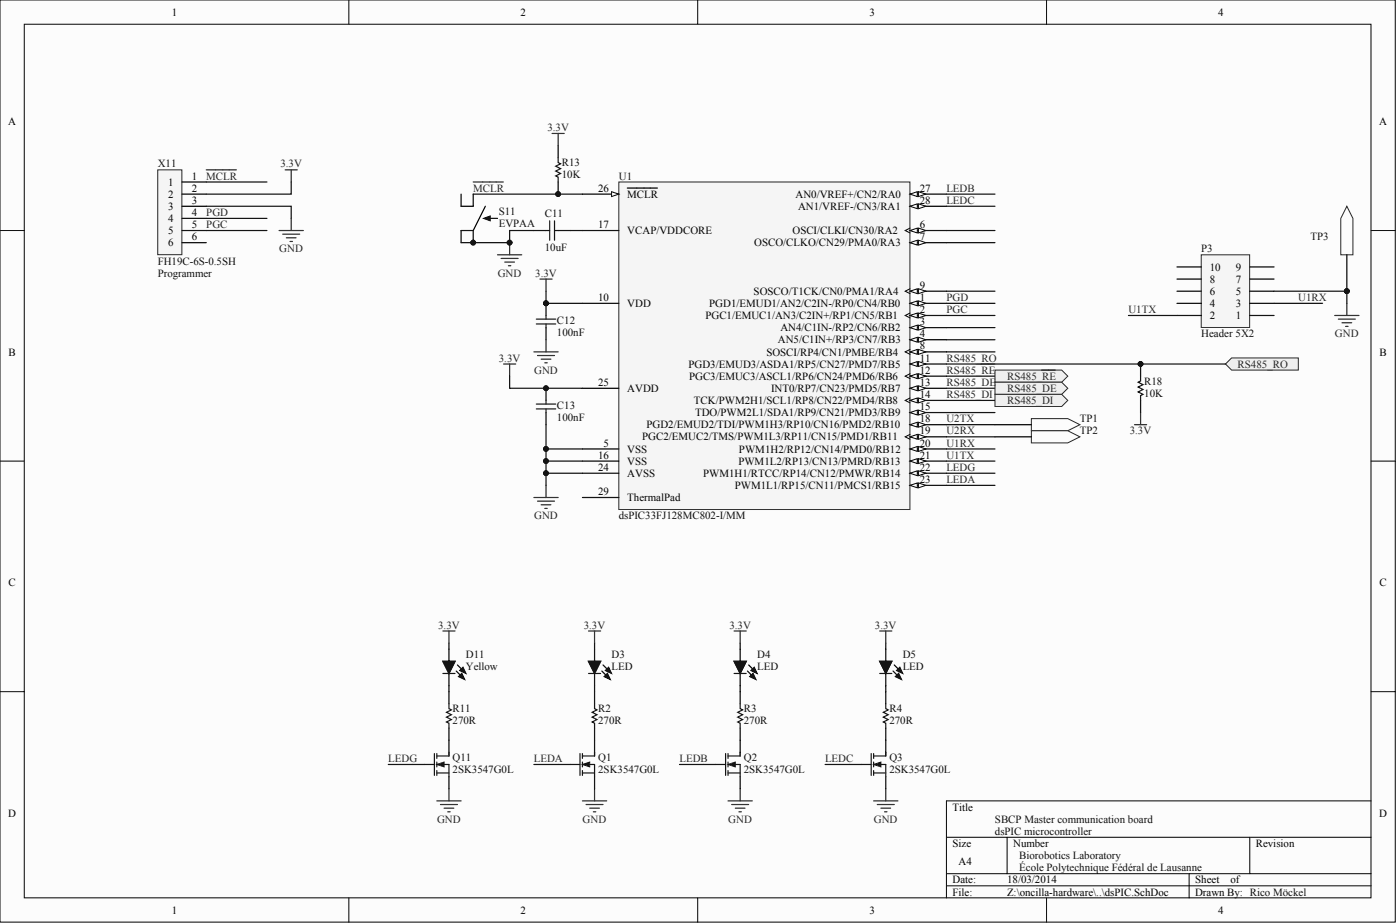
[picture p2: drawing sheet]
<svg xmlns="http://www.w3.org/2000/svg" width="487mm" height="321mm" viewBox="0 0 487 321" stroke-linecap="round" stroke-linejoin="round" font-family="sans-serif">
<defs><g id="words">
<g font-size="3.8">
<text x="59.7" y="5.5">1</text>
<text x="181" y="5.5">2</text>
<text x="302.3" y="5.5">3</text>
<text x="423.6" y="5.5">4</text>
<text x="2.8" y="43.4">A</text>
<text x="479.6" y="43.4">A</text>
<text x="58.4" y="64.5">1</text>
<text x="66.7" y="62.4">1</text>
<text x="58.4" y="68.7">2</text>
<text x="66.7" y="66.6">2</text>
<text x="66.7" y="70.8">3</text>
<text x="208" y="66.6">26</text>
<text x="218.1" y="68.7">MCLR</text>
<text x="276.6" y="68.7">AN0/VREF+/CN2/RA0</text>
<text x="319.8" y="66.6">27</text>
<text x="319.8" y="70.8">28</text>
<text x="58.4" y="72.9">3</text>
<text x="58.4" y="77.1">4</text>
<text x="66.7" y="75">4</text>
<text x="277.5" y="72.9">AN1/VREF-/CN3/RA1</text>
<text x="58.4" y="81.4">5</text>
<text x="66.7" y="79.3">5</text>
<text x="66.7" y="83.5">6</text>
<text x="208" y="79.3">17</text>
<text x="218.1" y="81.4">VCAP/VDDCORE</text>
<text x="275.6" y="81.4">OSCI/CLKI/CN30/RA2</text>
<text x="319.8" y="79.3">6</text>
<text x="319.8" y="83.5">7</text>
<text x="58.4" y="85.6">6</text>
<text x="262.3" y="85.6">OSCO/CLKO/CN29/PMA0/RA3</text>
<text x="420.7" y="94">10</text>
<text x="429.7" y="94">9</text>
<text x="319.8" y="100.3">9</text>
<text x="420.7" y="98.2">8</text>
<text x="429.7" y="98.2">7</text>
<text x="208" y="104.5">10</text>
<text x="218.1" y="106.7">VDD</text>
<text x="246.6" y="106.7">PGD1/EMUD1/AN2/C2IN-/RP0/CN4/RB0</text>
<text x="262.1" y="102.4">SOSCO/T1CK/CN0/PMA1/RA4</text>
<text x="319.8" y="104.5">1</text>
<text x="420.7" y="106.7">4</text>
<text x="420.7" y="102.4">6</text>
<text x="429.7" y="106.7">3</text>
<text x="429.7" y="102.4">5</text>
<text x="245.3" y="110.9">PGC1/EMUC1/AN3/C2IN+/RP1/CN5/RB1</text>
<text x="319.8" y="108.8">2</text>
<text x="319.8" y="113">3</text>
<text x="420.7" y="110.9">2</text>
<text x="429.7" y="110.9">1</text>
<text x="270.5" y="119.3">AN5/C1IN+/RP3/CN7/RB3</text>
<text x="271.4" y="115.1">AN4/C1IN-/RP2/CN6/RB2</text>
<text x="319.8" y="117.2">4</text>
<text x="3" y="123.5">B</text>
<text x="266.5" y="123.5">SOSCI/RP4/CN1/PMBE/RB4</text>
<text x="319.8" y="121.4">8</text>
<text x="319.8" y="125.6">11</text>
<text x="479.7" y="123.5">B</text>
<text x="239.4" y="127.7">PGD3/EMUD3/ASDA1/RP5/CN27/PMD7/RB5</text>
<text x="239.6" y="132">PGC3/EMUC3/ASCL1/RP6/CN24/PMD6/RB6</text>
<text x="319.8" y="129.8">12</text>
<text x="208" y="134.1">25</text>
<text x="218.1" y="136.2">AVDD</text>
<text x="268.2" y="136.2">INT0/RP7/CN23/PMD5/RB7</text>
<text x="319.8" y="134.1">13</text>
<text x="241.3" y="140.4">TCK/PWM2H1/SCL1/RP8/CN22/PMD4/RB8</text>
<text x="319.8" y="138.3">14</text>
<text x="319.8" y="142.5">15</text>
<text x="224.8" y="148.8">PGD2/EMUD2/TDI/PWM1H3/RP10/CN16/PMD2/RB10</text>
<text x="241.7" y="144.6">TDO/PWM2L1/SDA1/RP9/CN21/PMD3/RB9</text>
<text x="319.8" y="146.7">18</text>
<text x="209.9" y="155.1">5</text>
<text x="223.3" y="153">PGC2/EMUC2/TMS/PWM1L3/RP11/CN15/PMD1/RB11</text>
<text x="319.8" y="150.9">19</text>
<text x="319.8" y="155.1">20</text>
<text x="208" y="159.4">16</text>
<text x="218.1" y="157.3">VSS</text>
<text x="218.1" y="161.5">VSS</text>
<text x="256.7" y="161.5">PWM1L2/RP13/CN13/PMRD/RB13</text>
<text x="257" y="157.3">PWM1H2/RP12/CN14/PMD0/RB12</text>
<text x="319.8" y="159.4">21</text>
<text x="208" y="163.6">24</text>
<text x="218.1" y="165.7">AVSS</text>
<text x="244.5" y="165.7">PWM1H1/RTCC/RP14/CN12/PMWR/RB14</text>
<text x="319.8" y="163.6">22</text>
<text x="319.8" y="167.8">23</text>
<text x="208" y="172">29</text>
<text x="255.5" y="169.9">PWM1L1/RP15/CN11/PMCS1/RB15</text>
<text x="218.1" y="174.1">ThermalPad</text>
<text x="3" y="203.6">C</text>
<text x="479.7" y="203.6">C</text>
<text x="331.2" y="281.6">Title</text>
<text x="2.8" y="283.7">D</text>
<text x="479.6" y="283.7">D</text>
<text x="331.2" y="294.3">Size</text>
<text x="352.3" y="294.3">Number</text>
<text x="436.7" y="294.3">Revision</text>
<text x="333.3" y="300.6">A4</text>
<text x="331.2" y="306.9">Date:</text>
<text x="331.2" y="311.1">File:</text>
<text x="350.2" y="306.9">18/03/2014</text>
<text x="350.2" y="311.1">Z:\oncilla-hardware\..\dsPIC.SchDoc</text>
<text x="415.6" y="306.9">Sheet</text>
<text x="415.6" y="311.1">Drawn By: Rico Möckel</text>
<text x="427.9" y="306.9">of</text>
<text x="59.7" y="317.5">1</text>
<text x="181" y="317.5">2</text>
<text x="302.3" y="317.5">3</text>
<text x="423.6" y="317.5">4</text>
</g>
<g font-size="3.8" fill="#262626">
<text x="190.3" y="45.5">3.3V</text>
<text x="97.5" y="58.2">3.3V</text>
<text x="71.7" y="62.4">MCLR</text>
<text x="164.6" y="66.6">MCLR</text>
<text x="329.1" y="66.6">LEDB</text>
<text x="329.1" y="70.8">LEDC</text>
<text x="71.7" y="75">PGD</text>
<text x="71.7" y="79.3">PGC</text>
<text x="97.1" y="87.7">GND</text>
<text x="173.1" y="96.1">GND</text>
<text x="186.1" y="96.1">3.3V</text>
<text x="329.1" y="104.5">PGD</text>
<text x="451.5" y="104.5">U1RX</text>
<text x="329.1" y="108.8">PGC</text>
<text x="392.4" y="108.8">U1TX</text>
<text x="464.2" y="117.2">GND</text>
<text x="173.5" y="125.6">3.3V</text>
<text x="329.1" y="125.6">RS485_RO</text>
<text x="185.7" y="129.8">GND</text>
<text x="329.1" y="129.8">RS485_RE</text>
<text x="350.2" y="132">RS485_RE</text>
<text x="430.4" y="127.7">RS485_RO</text>
<text x="329.1" y="134.1">RS485_DE</text>
<text x="350.2" y="136.2">RS485_DE</text>
<text x="329.1" y="138.3">RS485_DI</text>
<text x="350.2" y="140.4">RS485_DI</text>
<text x="329.1" y="146.7">U2TX</text>
<text x="329.1" y="155.1">U1RX</text>
<text x="329.1" y="150.9">U2RX</text>
<text x="392.9" y="150.9">3.3V</text>
<text x="329.1" y="159.4">U1TX</text>
<text x="329.1" y="163.6">LEDG</text>
<text x="329.1" y="167.8">LEDA</text>
<text x="185.7" y="180.4">GND</text>
<text x="152.4" y="218.4">3.3V</text>
<text x="203" y="218.4">3.3V</text>
<text x="253.6" y="218.4">3.3V</text>
<text x="304.3" y="218.4">3.3V</text>
<text x="135" y="264.8">LEDG</text>
<text x="185.7" y="264.8">LEDA</text>
<text x="236.3" y="264.8">LEDB</text>
<text x="286.9" y="264.8">LEDC</text>
<text x="152" y="285.8">GND</text>
<text x="202.6" y="285.8">GND</text>
<text x="253.2" y="285.8">GND</text>
<text x="303.9" y="285.8">GND</text>
</g>
<g font-size="3.8" fill="#0e0e0e">
<text x="54.9" y="58.2">X11</text>
<text x="195.4" y="57.7">R13</text>
<text x="195.4" y="62">10K</text>
<text x="215.2" y="62.4">U1</text>
<text x="173.4" y="74.6">S11</text>
<text x="189.4" y="75.5">C11</text>
<text x="173.4" y="78.8">EVPAA</text>
<text x="455.7" y="83.5">TP3</text>
<text x="189.4" y="87.3">10uF</text>
<text x="417.7" y="87.7">P3</text>
<text x="54.9" y="91.9">FH19C-6S-0.5SH</text>
<text x="54.9" y="96.1">Programmer</text>
<text x="193.7" y="112.6">C12</text>
<text x="193.7" y="116.8">100nF</text>
<text x="417.7" y="117.2">Header 5X2</text>
<text x="397.9" y="133.6">R18</text>
<text x="397.9" y="137.9">10K</text>
<text x="193.7" y="142.1">C13</text>
<text x="193.7" y="146.3">100nF</text>
<text x="375.5" y="146.7">TP1</text>
<text x="375.5" y="150.9">TP2</text>
<text x="215.2" y="180.4">dsPIC33FJ128MC802-I/MM</text>
<text x="162" y="232.7">Yellow</text>
<text x="162" y="228.5">D11</text>
<text x="212.7" y="232.7">LED</text>
<text x="212.7" y="228.5">D3</text>
<text x="263.3" y="232.7">LED</text>
<text x="263.3" y="228.5">D4</text>
<text x="313.9" y="232.7">LED</text>
<text x="313.9" y="228.5">D5</text>
<text x="157.4" y="251.7">270R</text>
<text x="157.4" y="247.5">R11</text>
<text x="208" y="251.7">270R</text>
<text x="208" y="247.5">R2</text>
<text x="258.6" y="251.7">270R</text>
<text x="258.6" y="247.5">R3</text>
<text x="309.3" y="251.7">270R</text>
<text x="309.3" y="247.5">R4</text>
<text x="157.4" y="264.3">Q11</text>
<text x="157.4" y="268.6">2SK3547G0L</text>
<text x="208" y="264.3">Q1</text>
<text x="208" y="268.6">2SK3547G0L</text>
<text x="258.6" y="264.3">Q2</text>
<text x="258.6" y="268.6">2SK3547G0L</text>
<text x="309.3" y="264.3">Q3</text>
<text x="309.3" y="268.6">2SK3547G0L</text>
<text x="346" y="285.8">SBCP Master communication board</text>
<text x="346" y="290.1">dsPIC microcontroller</text>
<text x="354.4" y="298.5">Biorobotics Laboratory</text>
<text x="354.4" y="302.7">École Polytechnique Fédéral de Lausanne</text>
</g>
</g></defs>
<g fill="#fcfcfc" stroke="#000" stroke-width=".35">
<path d="M0 0h485.2v320.4h-485.2z"/>
<path d="M8.4 8.4h468.3v303.5h-468.3z"/>
</g>
<g fill="none" stroke="#000" stroke-width=".35">
<path d="M121.3 0v8.4M242.6 0v8.4M363.9 0v8.4M0 80.1h8.4M476.8 80.1h8.4M0 160.2h8.4M476.8 160.2h8.4M0 240.3h8.4M476.8 240.3h8.4M476.8 278.3h-147.7v33.7M329.1 290.9h147.7M350.2 290.9v12.7"/>
<path d="M434.6 290.9v12.7M121.3 312v8.4M242.6 312v8.4M329.1 303.6h147.7M329.1 307.8h147.7M363.9 312v8.4M413.5 303.6v8.4"/>
</g>
<g fill="none" stroke="#000" stroke-width=".42">
<path d="M194.1 50.6v4.2M160.3 67.4v4.3h4.3v-4.3M168.8 71.7l-4.2 8.4M168.8 75.9h4.2M194.1 63.2v4.2M164.6 80.1h-4.3v4.2M164.6 80.1v4.2M185.7 80.1h4.2M194.1 80.1h4.2M189.9 105.4v4.2M189.9 113.8v4.2M189.9 134.9v4.2"/>
<path d="M189.9 143.3v4.3"/>
</g>
<g fill="#0e0e0e" stroke="#0e0e0e" stroke-width=".35">
<circle cx="194.1" cy="67.4" r=".82"/>
<circle cx="189.9" cy="134.9" r=".82"/>
<circle cx="177.2" cy="84.3" r=".82"/>
<circle cx="189.9" cy="105.4" r=".82"/>
<circle cx="189.9" cy="156" r=".82"/>
<circle cx="189.9" cy="160.2" r=".82"/>
<circle cx="189.9" cy="164.4" r=".82"/>
<circle cx="164.5" cy="84.3" r=".82"/>
</g>
<g fill="none" stroke="#1c1c1c" stroke-width=".42">
<path d="M194.1 54.8v1.7l.8 .4-1.7 .8 1.7 .9-1.7 .8 1.7 .9-1.7 .8 .9 .4v1.7M191.1 76.7v6.8M192.8 76.7v6.8M189.9 80.1h1.2M192.8 80.1h1.3M186.5 112.6h6.7M186.5 110.9h6.7M189.9 109.6v1.3M189.9 112.6v1.2M189.9 139.1v1.3M186.5 142.1h6.7M186.5 140.4h6.7"/>
<path d="M189.9 142.1v1.2"/>
</g>
<g fill="none" stroke="#262626" stroke-width=".42">
<path d="M192 46.4h4.2M194.1 46.4v4.2M164.6 63.2h10.4M173 88.5h8.4M174.3 89.8h5.9M175.5 91.1h3.4M176.8 92.3h.8M177.2 84.3v4.2M187.8 97h4.2M189.9 97v4.2M189.9 118v4.3M175.1 126.5h4.2"/>
<path d="M177.2 126.5v4.2M185.7 122.3h8.4M186.9 123.5h5.9M188.2 124.8h3.4M189.4 126.1h.9M185.7 172.9h8.4M186.9 174.1h5.9M188.2 175.4h3.4M189.4 176.6h.9M189.9 168.6v4.3"/>
</g>
<g fill="none" stroke="#0e0e0e" stroke-width=".42">
<path d="M164.6 67.4h37.9M185.7 80.1h-8.5v4.2h-16.9M198.3 80.1h4.2M189.9 101.2v4.2h12.6M329.1 105.4h16.9M329.1 109.6h16.9M329.1 113.8h16.9M329.1 118h16.9M329.1 101.2h16.9M177.2 130.7v4.2h25.3M329.1 130.7h16.9M329.1 134.9h16.9"/>
<path d="M329.1 139.1h16.9M329.1 122.3h16.9M189.9 147.6v8.4h12.6M189.9 156v4.2M329.1 143.3h16.9M329.1 147.6h16.9M329.1 156h16.9M329.1 151.8h16.9M189.9 164.4v4.2M202.5 160.2h-12.6v4.2h12.6M329.1 160.2h16.9"/>
</g>
<path d="M168.1 75.9l2.4-.9v1.7z" fill="#000" stroke="#000" stroke-width=".35"/>
<path d="M215.2 63.2h101.2v113.8h-101.2z" fill="#f5f5f5" stroke="#262626" stroke-width=".35"/>
<path d="M316.5 105.4h12.6" fill="none" stroke="#000" stroke-width=".42"/>
<g fill="#fcfcfc" stroke="#000" stroke-width=".35">
<path d="M316.5 105.4l2.5-.9v1.7z"/>
<path d="M319.4 104.5l2.5 .9-2.5 .8z"/>
</g>
<path d="M316.5 109.6h12.6" fill="none" stroke="#000" stroke-width=".42"/>
<path d="M316.5 108.8l-1.7 .8 1.7 .9" fill="none" stroke="#000" stroke-width=".35"/>
<g fill="#fcfcfc" stroke="#000" stroke-width=".35">
<path d="M316.5 109.6l2.5-.8v1.7z"/>
<path d="M319.4 108.8l2.5 .8-2.5 .9z"/>
</g>
<path d="M316.5 113.8h12.6" fill="none" stroke="#000" stroke-width=".42"/>
<g fill="#fcfcfc" stroke="#000" stroke-width=".35">
<path d="M316.5 113.8l2.5-.8v1.7z"/>
<path d="M319.4 113l2.5 .8-2.5 .9z"/>
</g>
<path d="M316.5 118h12.6" fill="none" stroke="#000" stroke-width=".42"/>
<g fill="#fcfcfc" stroke="#000" stroke-width=".35">
<path d="M316.5 118l2.5-.8v1.7z"/>
<path d="M319.4 117.2l2.5 .8-2.5 .9z"/>
</g>
<path d="M316.5 80.1h12.6M202.5 156h12.7" fill="none" stroke="#000" stroke-width=".42"/>
<path d="M316.5 79.3l-1.7 .8 1.7 .8" fill="none" stroke="#000" stroke-width=".35"/>
<g fill="#fcfcfc" stroke="#000" stroke-width=".35">
<path d="M316.5 80.1l2.5-.8v1.6z"/>
<path d="M319.4 79.3l2.5 .8-2.5 .8z"/>
</g>
<path d="M316.5 84.3h12.6" fill="none" stroke="#000" stroke-width=".42"/>
<g fill="#fcfcfc" stroke="#000" stroke-width=".35">
<path d="M316.5 84.3l2.5-.8v1.7z"/>
<path d="M319.4 83.5l2.5 .8-2.5 .9z"/>
</g>
<path d="M316.5 122.3h12.6" fill="none" stroke="#000" stroke-width=".42"/>
<path d="M316.5 121.4l-1.7 .9 1.7 .8" fill="none" stroke="#000" stroke-width=".35"/>
<g fill="#fcfcfc" stroke="#000" stroke-width=".35">
<path d="M316.5 122.3l2.5-.9v1.7z"/>
<path d="M319.4 121.4l2.5 .9-2.5 .8z"/>
</g>
<path d="M316.5 101.2h12.6" fill="none" stroke="#000" stroke-width=".42"/>
<path d="M316.5 100.3l-1.7 .9 1.7 .8" fill="none" stroke="#000" stroke-width=".35"/>
<g fill="#fcfcfc" stroke="#000" stroke-width=".35">
<path d="M316.5 101.2l2.5-.9v1.7z"/>
<path d="M319.4 100.3l2.5 .9-2.5 .8z"/>
</g>
<path d="M202.5 105.4h12.7M316.5 126.5h12.6" fill="none" stroke="#000" stroke-width=".42"/>
<g fill="#fcfcfc" stroke="#000" stroke-width=".35">
<path d="M316.5 126.5l2.5-.9v1.7z"/>
<path d="M319.4 125.6l2.5 .9-2.5 .8z"/>
</g>
<path d="M316.5 130.7h12.6" fill="none" stroke="#000" stroke-width=".42"/>
<path d="M316.5 129.8l-1.7 .9 1.7 .8" fill="none" stroke="#000" stroke-width=".35"/>
<g fill="#fcfcfc" stroke="#000" stroke-width=".35">
<path d="M316.5 130.7l2.5-.9v1.7z"/>
<path d="M319.4 129.8l2.5 .9-2.5 .8z"/>
</g>
<path d="M316.5 134.9h12.6" fill="none" stroke="#000" stroke-width=".42"/>
<g fill="#fcfcfc" stroke="#000" stroke-width=".35">
<path d="M316.5 134.9l2.5-.8v1.6z"/>
<path d="M319.4 134.1l2.5 .8-2.5 .8z"/>
</g>
<path d="M316.5 139.1h12.6" fill="none" stroke="#000" stroke-width=".42"/>
<path d="M316.5 138.3l-1.7 .8 1.7 .9" fill="none" stroke="#000" stroke-width=".35"/>
<g fill="#fcfcfc" stroke="#000" stroke-width=".35">
<path d="M316.5 139.1l2.5-.8v1.7z"/>
<path d="M319.4 138.3l2.5 .8-2.5 .9z"/>
</g>
<path d="M316.5 143.3h12.6" fill="none" stroke="#000" stroke-width=".42"/>
<g fill="#fcfcfc" stroke="#000" stroke-width=".35">
<path d="M316.5 143.3l2.5-.8v1.7z"/>
<path d="M319.4 142.5l2.5 .8-2.5 .9z"/>
</g>
<path d="M202.5 80.1h12.7M316.5 147.6h12.6M202.5 160.2h12.7" fill="none" stroke="#000" stroke-width=".42"/>
<g fill="#fcfcfc" stroke="#000" stroke-width=".35">
<path d="M316.5 147.6l2.5-.9v1.7z"/>
<path d="M319.4 146.7l2.5 .9-2.5 .8z"/>
</g>
<path d="M316.5 151.8h12.6" fill="none" stroke="#000" stroke-width=".42"/>
<path d="M316.5 150.9l-1.7 .9 1.7 .8" fill="none" stroke="#000" stroke-width=".35"/>
<g fill="#fcfcfc" stroke="#000" stroke-width=".35">
<path d="M316.5 151.8l2.5-.9v1.7z"/>
<path d="M319.4 150.9l2.5 .9-2.5 .8z"/>
</g>
<path d="M316.5 156h12.6" fill="none" stroke="#000" stroke-width=".42"/>
<g fill="#fcfcfc" stroke="#000" stroke-width=".35">
<path d="M316.5 156l2.5-.9v1.7z"/>
<path d="M319.4 155.1l2.5 .9-2.5 .8z"/>
</g>
<path d="M316.5 160.2h12.6" fill="none" stroke="#000" stroke-width=".42"/>
<g fill="#fcfcfc" stroke="#000" stroke-width=".35">
<path d="M316.5 160.2l2.5-.8v1.6z"/>
<path d="M319.4 159.4l2.5 .8-2.5 .8z"/>
</g>
<path d="M316.5 164.4h12.6" fill="none" stroke="#000" stroke-width=".42"/>
<g fill="#fcfcfc" stroke="#000" stroke-width=".35">
<path d="M316.5 164.4l2.5-.8v1.7z"/>
<path d="M319.4 163.6l2.5 .8-2.5 .9z"/>
</g>
<path d="M316.5 168.6h12.6" fill="none" stroke="#000" stroke-width=".42"/>
<g fill="#fcfcfc" stroke="#000" stroke-width=".35">
<path d="M316.5 168.6l2.5-.8v1.7z"/>
<path d="M319.4 167.8l2.5 .8-2.5 .9z"/>
</g>
<path d="M202.5 67.4h12.7M202.5 134.9h12.7M202.5 164.4h12.7" fill="none" stroke="#000" stroke-width=".42"/>
<path d="M212.7 66.6l2.5 .8-2.5 .9z" fill="#fcfcfc" stroke="#000" stroke-width=".35"/>
<path d="M218.1 65.3h10.5M316.5 67.4h12.6" fill="none" stroke="#000" stroke-width=".42"/>
<g fill="#fcfcfc" stroke="#000" stroke-width=".35">
<path d="M316.5 67.4l2.5-.8v1.7z"/>
<path d="M319.4 66.6l2.5 .8-2.5 .9z"/>
</g>
<path d="M316.5 71.7h12.6" fill="none" stroke="#000" stroke-width=".42"/>
<g fill="#fcfcfc" stroke="#000" stroke-width=".35">
<path d="M316.5 71.7l2.5-.9v1.7z"/>
<path d="M319.4 70.8l2.5 .9-2.5 .8z"/>
</g>
<path d="M202.5 172.9h12.7" fill="none" stroke="#000" stroke-width=".42"/>
<path d="M54.9 59h8.3v29.5h-8.3z" fill="#f5f5f5" stroke="#262626" stroke-width=".35"/>
<path d="M63.3 63.2h8.4M63.3 67.4h8.4M63.3 71.7h8.4M63.3 75.9h8.4M63.3 80.1h8.4M63.3 84.3h8.4" fill="none" stroke="#000" stroke-width=".42"/>
<path d="M71.7 71.7h29.6v4.2M71.7 63.2h21.1M71.7 75.9h21.1M101.3 63.2v4.2h-29.6M71.7 80.1h21.1M329.1 84.3h16.9" fill="none" stroke="#0e0e0e" stroke-width=".42"/>
<path d="M71.7 59h10.5M99.2 59h4.2M101.3 59v4.2M101.3 75.9v4.2M97 80.1h8.5M98.3 81.4h5.9M99.6 82.6h3.4M100.8 83.9h.9" fill="none" stroke="#262626" stroke-width=".42"/>
<g fill="#f0f0f0" stroke="#262626" stroke-width=".35">
<path d="M426.2 126.5l2.1-2.1h23.2v4.2h-23.2z" fill-rule="evenodd"/>
<path d="M346 128.6h23.2l2.1 2.1-2.1 2.1h-23.2z" fill-rule="evenodd"/>
</g>
<path d="M362.2 128.6h4.8" fill="none" stroke="#262626" stroke-width=".42"/>
<g fill="#f0f0f0" stroke="#262626" stroke-width=".35">
<path d="M346 132.8h23.2l2.1 2.1-2.1 2.1h-23.2z" fill-rule="evenodd"/>
<path d="M346 137h23.2l2.1 2.1-2.1 2.1h-23.2z" fill-rule="evenodd"/>
</g>
<g fill="none" stroke="#000" stroke-width=".42">
<path d="M396.6 126.5v4.2M396.6 139.1v4.2M156.1 223.4v6.4h2.1l-2.1 4.2-2.1-4.2h2.1M156.1 234v10.5M158.6 233.1l2.6 2.6M159.1 231l2.5 2.6M206.7 223.4v6.4h2.2l-2.2 4.2-2.1-4.2h2.1M206.7 234v10.5M209.3 233.1l2.5 2.6M209.7 231l2.5 2.6M257.4 223.4v6.4h2.1l-2.1 4.2-2.1-4.2h2.1M257.4 234v10.5"/>
<path d="M259.9 233.1l2.5 2.6M260.3 231l2.6 2.6M308 223.4v6.4h2.1l-2.1 4.2-2.1-4.2h2.1M308 234v10.5M310.5 233.1l2.6 2.6M311 231l2.5 2.6M156.1 253v8.4M206.7 253v8.4M257.4 253v8.4M308 253v8.4M143.5 265.6h4.2M156.1 269.8v4.2"/>
<path d="M194.1 265.6h4.2M206.7 269.8v4.2M244.7 265.6h4.2M257.4 269.8v4.2M295.4 265.6h4.2M308 269.8v4.2"/>
</g>
<g fill="none" stroke="#1c1c1c" stroke-width=".42">
<path d="M396.6 130.7v1.7l-.8 .4 1.7 .8-1.7 .9 1.7 .8-1.7 .9 1.7 .8-.9 .4v1.7M154 234h4.2M204.6 234h4.3M255.3 234h4.2M305.9 234h4.2M156.1 244.5v1.7l.9 .4-1.7 .9 1.7 .8-1.7 .9 1.7 .8-1.7 .8 .8 .5v1.7M206.7 244.5v1.7l.9 .4-1.7 .9 1.7 .8-1.7 .9 1.7 .8-1.7 .8 .8 .5v1.7M257.4 244.5v1.7l.8 .4-1.7 .9 1.7 .8-1.7 .9 1.7 .8-1.7 .8 .9 .5v1.7M308 244.5v1.7l.9 .4-1.7 .9 1.7 .8-1.7 .9 1.7 .8-1.7 .8 .8 .5v1.7M147.7 265.6h3.4M151.1 261.8v7.6M151.9 265.6h4.2v4.2"/>
<path d="M151.9 268.6h4.2M151.9 261.8v1.7M151.9 264.8v1.6M151.9 267.7v1.7M156.1 261.4v1.3h-4.2M198.3 265.6h3.4M201.7 261.8v7.6M202.5 265.6h4.2v4.2M202.5 268.6h4.2M202.5 261.8v1.7M202.5 264.8v1.6M202.5 267.7v1.7"/>
<path d="M206.7 261.4v1.3h-4.2M248.9 265.6h3.4M252.3 261.8v7.6M253.2 265.6h4.2v4.2M253.2 268.6h4.2M253.2 261.8v1.7M253.2 264.8v1.6M253.2 267.7v1.7M257.4 261.4v1.3h-4.2M299.6 265.6h3.4M303 261.8v7.6M303.8 265.6h4.2v4.2"/>
<path d="M303.8 268.6h4.2M303.8 261.8v1.7M303.8 264.8v1.6M303.8 267.7v1.7M308 261.4v1.3h-4.2"/>
</g>
<path d="M159.4 235.1l1.2-1.2 1 2.2zM159.8 233l1.2-1.2 1.1 2.2zM210 235.1l1.2-1.2 1.1 2.2zM210.5 233l1.1-1.2 1.1 2.2zM260.7 235.1l1.2-1.2 1 2.2zM261.1 233l1.2-1.2 1 2.2zM311.3 235.1l1.2-1.2 1 2.2zM311.7 233l1.2-1.2 1.1 2.2z" fill="#000" stroke="#000" stroke-width=".35"/>
<g fill="#1c1c1c" stroke="#1c1c1c" stroke-width=".42">
<path d="M154 229.8h4.2l-2.1 4.2z"/>
<path d="M204.6 229.8h4.3l-2.2 4.2z"/>
<path d="M255.3 229.8h4.2l-2.1 4.2z"/>
<path d="M305.9 229.8h4.2l-2.1 4.2z"/>
</g>
<g fill="none" stroke="#262626" stroke-width=".42">
<path d="M394.5 147.6h4.2M396.6 143.3v4.3M154 219.2h4.2M156.1 219.2v4.2M204.6 219.2h4.3M206.7 219.2v4.2M255.3 219.2h4.2M257.4 219.2v4.2M305.9 219.2h4.2M308 219.2v4.2M151.9 278.3h8.4M153.2 279.5h5.9"/>
<path d="M156.1 274v4.3M202.5 278.3h8.5M203.8 279.5h5.9M206.7 274v4.3M253.2 278.3h8.4M254.4 279.5h5.9M257.4 274v4.3M303.8 278.3h8.4M305.1 279.5h5.9M308 274v4.3M154.4 280.8h3.4M155.7 282h.8"/>
<path d="M205.1 280.8h3.3M206.3 282h.9M255.7 280.8h3.4M257 282h.8M306.3 280.8h3.4M307.6 282h.8"/>
</g>
<path d="M329.1 67.4h16.9M329.1 80.1h16.9M135 265.6h8.5M185.7 265.6h8.4M236.3 265.6h8.4M286.9 265.6h8.5" fill="none" stroke="#0e0e0e" stroke-width=".42"/>
<g fill="#1c1c1c" stroke="#1c1c1c" stroke-width=".35">
<path d="M151.9 265.6l2.5-.8v1.6z"/>
<path d="M202.5 265.6l2.6-.8v1.6z"/>
<path d="M253.2 265.6l2.5-.8v1.6z"/>
<path d="M303.8 265.6l2.5-.8v1.6z"/>
</g>
<circle cx="396.6" cy="126.5" r=".82" fill="#0e0e0e" stroke="#0e0e0e" stroke-width=".35"/>
<path d="M358.6 145.4h12.7l4.2 2.2-4.2 2.1h-12.7z" fill-rule="evenodd" fill="#fcfcfc" stroke="#262626" stroke-width=".35"/>
<path d="M346 147.6h12.6" fill="none" stroke="#000" stroke-width=".42"/>
<path d="M358.6 149.7h12.7l4.2 2.1-4.2 2.1h-12.7z" fill-rule="evenodd" fill="#fcfcfc" stroke="#262626" stroke-width=".35"/>
<path d="M346 151.8h12.6" fill="none" stroke="#000" stroke-width=".42"/>
<path d="M417.7 88.5h16.9v25.3h-16.9z" fill="#f5f5f5" stroke="#262626" stroke-width=".35"/>
<path d="M409.3 97h8.4M409.3 92.7h8.4M434.6 97h8.4M434.6 92.7h8.4M409.3 109.6h8.4M409.3 105.4h8.4M409.3 101.2h8.4M434.6 109.6h8.4M434.6 105.4h8.4M434.6 101.2h8.4" fill="none" stroke="#000" stroke-width=".42"/>
<path d="M392.4 109.6h16.9M443 101.2h25.4v4.2M443 105.4h16.9" fill="none" stroke="#0e0e0e" stroke-width=".42"/>
<path d="M464.1 109.6h8.5M465.4 110.9h5.9M466.7 112.1h3.3M467.9 113.4h.9M468.4 105.4v4.2" fill="none" stroke="#262626" stroke-width=".42"/>
<circle cx="468.3" cy="101.2" r=".82" fill="#0e0e0e" stroke="#0e0e0e" stroke-width=".35"/>
<path d="M468.4 71.7l2.1 4.2v12.6h-4.3v-12.6z" fill-rule="evenodd" fill="#fcfcfc" stroke="#262626" stroke-width=".35"/>
<path d="M468.4 88.5v12.7" fill="none" stroke="#000" stroke-width=".42"/>
<circle cx="468.3" cy="101.2" r=".82" fill="#0e0e0e" stroke="#0e0e0e" stroke-width=".35"/>
<path d="M329.1 71.7h16.9M329.1 126.5h97.1M329.1 164.4h16.9M329.1 168.6h16.9" fill="none" stroke="#0e0e0e" stroke-width=".42"/>
<path d="M341.1 126.5h4.8" fill="none" stroke="#262626" stroke-width=".42"/>
<use href="#words"/>
</svg>
